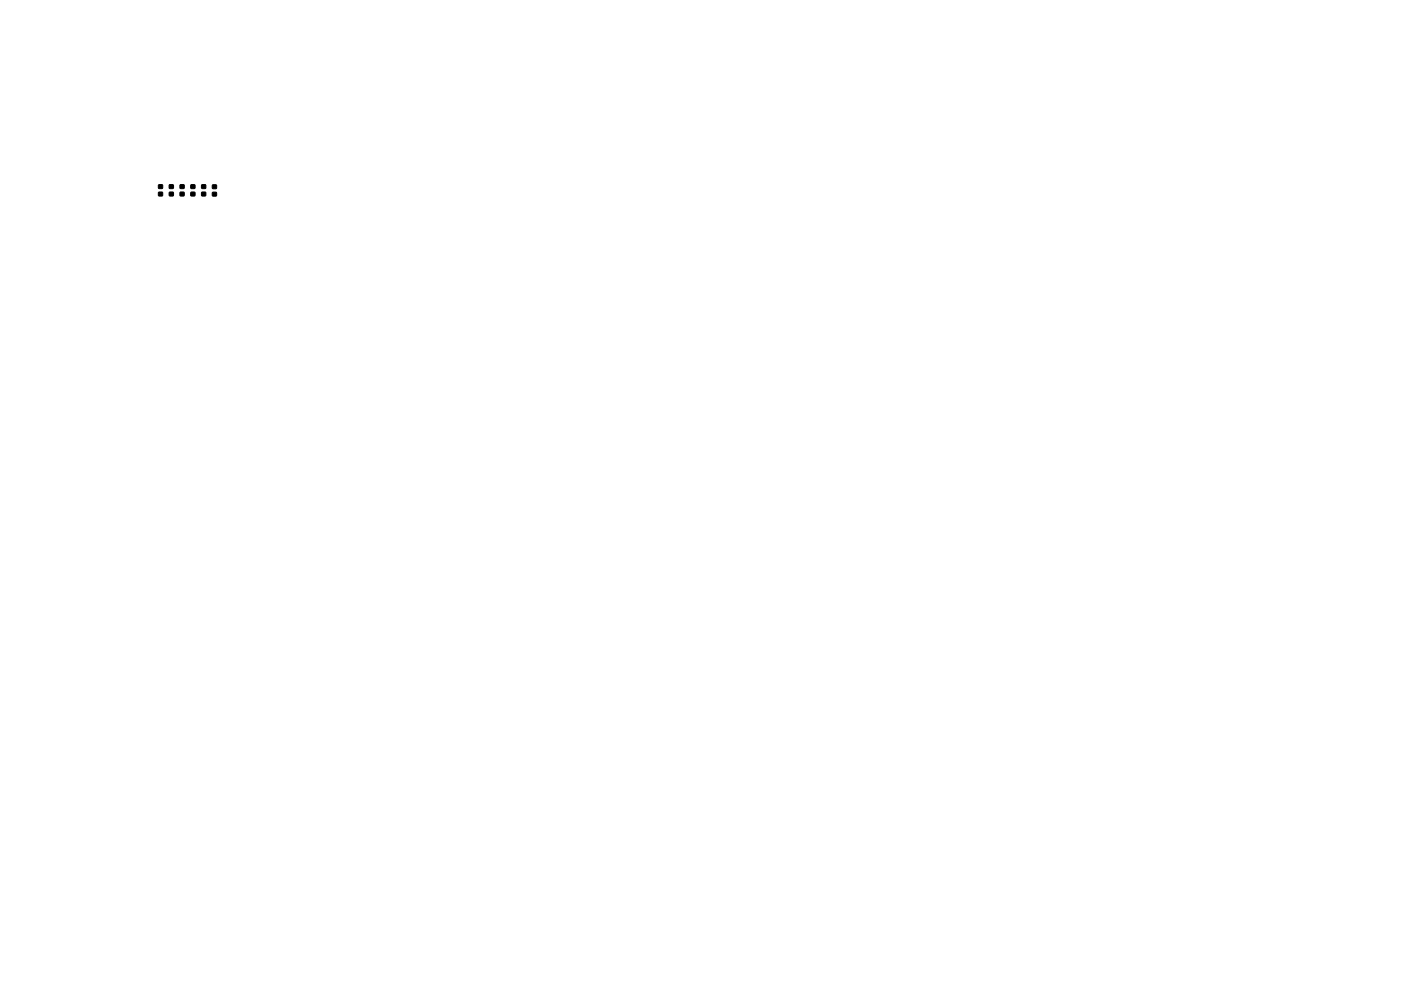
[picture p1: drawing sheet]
<svg xmlns="http://www.w3.org/2000/svg" width="297mm" height="210mm" viewBox="0 0 297 210" stroke-linecap="round" stroke-linejoin="round" font-family="sans-serif">
<path d="M33.6 39.2h.8l.1 .8h-.9zM35.9 39.2h.8v.8h-.8zM38.2 39.2h.8v.8h-.8zM40.5 39.2h.8v.8h-.8zM42.8 39.2h.8v.8h-.8zM45.1 39.2h.8v.8h-.8zM33.6 40.8h.8l.1 .7-.9 .1zM35.9 40.8h.8v.7l-.8 .1zM38.2 40.8h.8v.7l-.8 .1zM40.5 40.8h.8v.7l-.8 .1zM42.8 40.8h.8v.7l-.8 .1zM45.1 40.8h.8v.8h-.8z" fill="#000" stroke="#000" stroke-width=".21"/>
</svg>
